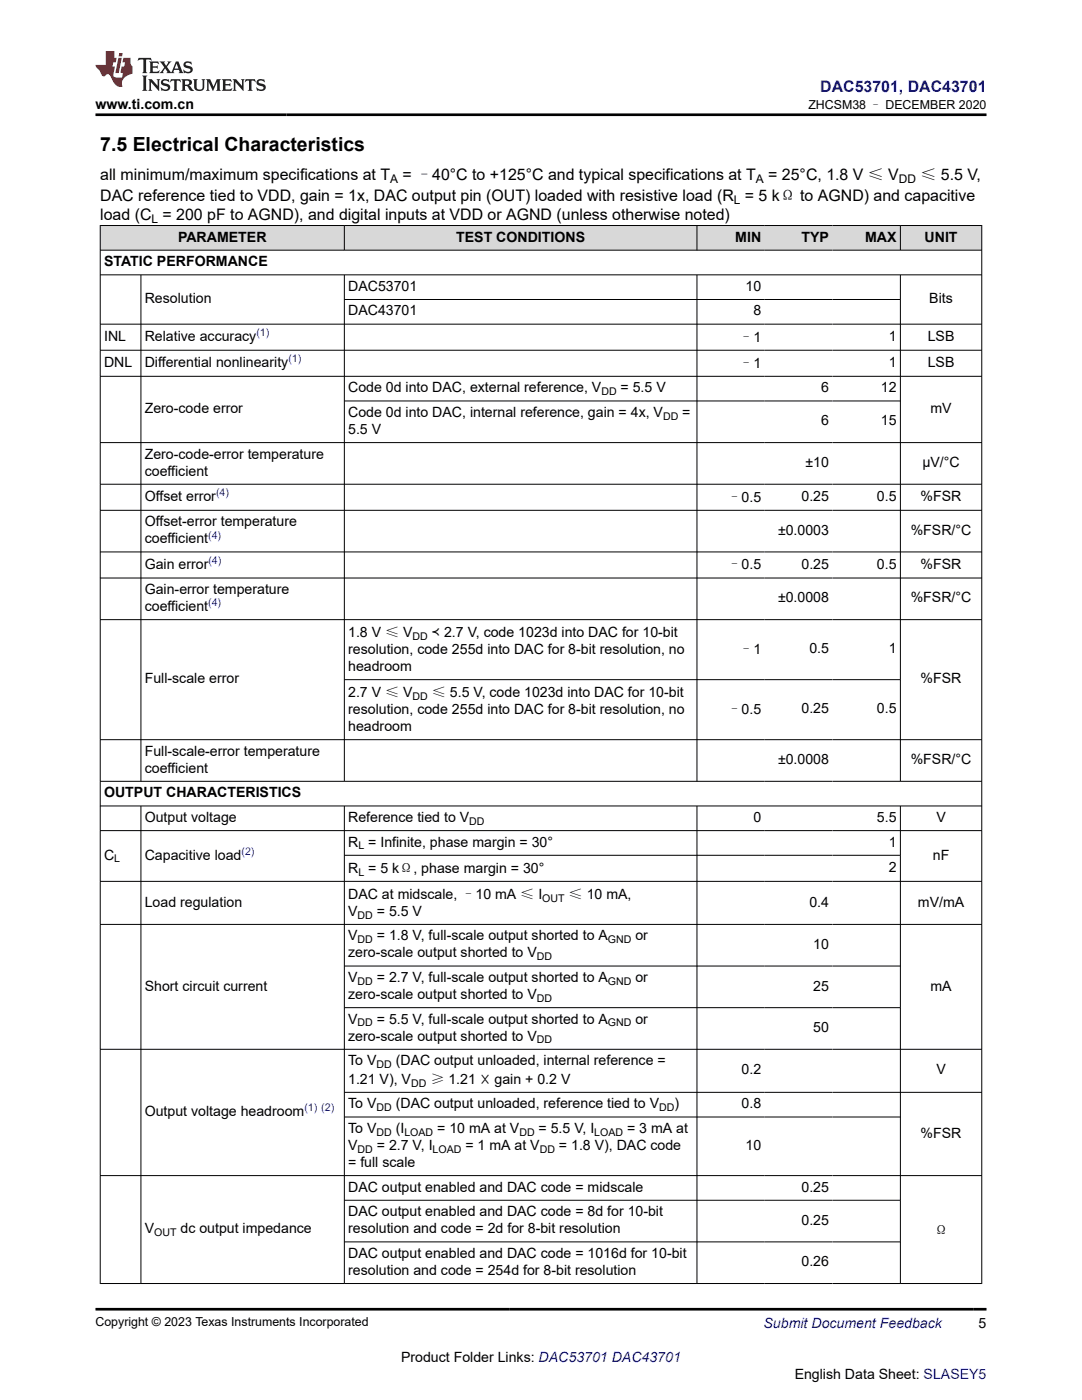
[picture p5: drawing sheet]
<svg xmlns="http://www.w3.org/2000/svg" width="216mm" height="279mm" viewBox="0 0 216 279" stroke-linecap="round" stroke-linejoin="round" font-family="sans-serif">
<defs><g id="words">
<text font-size="3.9" x="20" y="30.1">7.5 Electrical Characteristics</text>
<text font-size="3.2" fill="#00f" x="163.7" y="18.3">DAC53701, DAC43701</text>
<g font-size="3.2">
<text x="20" y="35.9">all minimum/maximum specifications at T</text>
<text x="80.3" y="35.9">= –40°C to +125°C and typical specifications at T</text>
<text x="153.3" y="35.9">= 25°C, 1.8 V ≤ V</text>
<text x="183.7" y="35.9">≤ 5.5 V,</text>
<text x="20" y="40.1">DAC reference tied to VDD, gain = 1x, DAC output pin (OUT) loaded with resistive load (R = 5 kΩ to AGND) and capacitive</text>
<text x="20" y="43.9">load (C = 200 pF to AGND), and digital inputs at VDD or AGND (unless otherwise noted)</text>
</g>
<g font-size="2.8">
<text x="19" y="21.7">www.ti.com.cn</text>
<text x="20.8" y="53.1">STATIC PERFORMANCE</text>
<text x="35.5" y="48.2">PARAMETER</text>
<text x="91" y="48.2">TEST CONDITIONS</text>
<text x="146.7" y="48.2">MIN</text>
<text x="159.9" y="48.2">TYP</text>
<text x="172.6" y="48.2">MAX</text>
<text x="184.5" y="48.2">UNIT</text>
<text x="69.5" y="58">DAC53701</text>
<text x="148.8" y="58">10</text>
<text x="28.9" y="60.5">Resolution</text>
<text x="69.5" y="63">DAC43701</text>
<text x="150.3" y="63">8</text>
<text x="185.4" y="60.5">Bits</text>
<text x="20.8" y="68">INL</text>
<text x="28.9" y="68">Relative accuracy</text>
<text x="147.5" y="68.2">–1</text>
<text x="177.3" y="68">1</text>
<text x="185.1" y="68">LSB</text>
<text x="20.8" y="73.2">DNL</text>
<text x="28.9" y="73.2">Differential nonlinearity</text>
<text x="147.5" y="73.4">–1</text>
<text x="177.3" y="73.2">1</text>
<text x="185.1" y="73.2">LSB</text>
<text x="28.9" y="82.4">Zero-code error</text>
<text x="69.5" y="78.3">Code 0d into DAC, external reference, V</text>
<text x="69.5" y="83.2">Code 0d into DAC, internal reference, gain = 4x, V</text>
<text x="123.8" y="78.3">= 5.5 V</text>
<text x="136.1" y="83.2">=</text>
<text x="163.9" y="78.3">6</text>
<text x="175.8" y="78.3">12</text>
<text x="185.7" y="82.4">mV</text>
<text x="69.5" y="86.6">5.5 V</text>
<text x="163.9" y="84.9">6</text>
<text x="175.8" y="84.9">15</text>
<text x="28.9" y="91.5">Zero-code-error temperature</text>
<text x="28.9" y="94.9">coefficient</text>
<text x="160.7" y="93.2">±10</text>
<text x="184.1" y="93.2">µV/°C</text>
<text x="28.9" y="100">Offset error</text>
<text x="145.1" y="100.1">–0.5</text>
<text x="159.9" y="100">0.25</text>
<text x="175" y="100">0.5</text>
<text x="183.7" y="100">%FSR</text>
<text x="28.9" y="105">Offset-error temperature</text>
<text x="155.2" y="106.7">±0.0003</text>
<text x="181.7" y="106.7">%FSR/°C</text>
<text x="28.9" y="108.4">coefficient</text>
<text x="28.9" y="113.5">Gain error</text>
<text x="145.1" y="113.6">–0.5</text>
<text x="159.9" y="113.5">0.25</text>
<text x="175" y="113.5">0.5</text>
<text x="183.7" y="113.5">%FSR</text>
<text x="28.9" y="118.5">Gain-error temperature</text>
<text x="28.9" y="121.9">coefficient</text>
<text x="155.2" y="120.2">±0.0008</text>
<text x="181.7" y="120.2">%FSR/°C</text>
<text x="69.5" y="127.1">1.8 V ≤ V</text>
<text x="69.5" y="130.5">resolution, code 255d into DAC for 8-bit resolution, no</text>
<text x="86.2" y="127.1">≺ 2.7 V, code 1023d into DAC for 10-bit</text>
<text x="147.5" y="130.5">–1</text>
<text x="161.5" y="130.4">0.5</text>
<text x="177.3" y="130.4">1</text>
<text x="28.9" y="136.4">Full-scale error</text>
<text x="69.5" y="133.9">headroom</text>
<text x="183.7" y="136.4">%FSR</text>
<text x="69.5" y="139.1">2.7 V ≤ V</text>
<text x="69.5" y="142.5">resolution, code 255d into DAC for 8-bit resolution, no</text>
<text x="86.2" y="139.1">≤ 5.5 V, code 1023d into DAC for 10-bit</text>
<text x="145.1" y="142.5">–0.5</text>
<text x="159.9" y="142.4">0.25</text>
<text x="175" y="142.4">0.5</text>
<text x="69.5" y="145.9">headroom</text>
<text x="28.9" y="150.8">Full-scale-error temperature</text>
<text x="28.9" y="154.2">coefficient</text>
<text x="155.2" y="152.5">±0.0008</text>
<text x="181.7" y="152.5">%FSR/°C</text>
<text x="20.8" y="159.1">OUTPUT CHARACTERISTICS</text>
<text x="28.9" y="164">Output voltage</text>
<text x="69.5" y="164">Reference tied to V</text>
<text x="150.3" y="164">0</text>
<text x="175" y="164">5.5</text>
<text x="186.8" y="164">V</text>
<text x="20.8" y="171.6">C</text>
<text x="28.9" y="171.6">Capacitive load</text>
<text x="69.5" y="169">R = Infinite, phase margin = 30°</text>
<text x="177.3" y="169">1</text>
<text x="186.1" y="171.6">nF</text>
<text x="69.5" y="174.2">R = 5 kΩ, phase margin = 30°</text>
<text x="69.5" y="179.4">DAC at midscale, –10 mA ≤ I</text>
<text x="113.5" y="179.4">≤ 10 mA,</text>
<text x="177.3" y="174">2</text>
<text x="28.9" y="180.9">Load regulation</text>
<text x="69.5" y="182.8">V</text>
<text x="75.2" y="182.8">= 5.5 V</text>
<text x="161.5" y="180.9">0.4</text>
<text x="183.2" y="180.9">mV/mA</text>
<text x="69.5" y="187.7">V</text>
<text x="69.5" y="191.1">zero-scale output shorted to V</text>
<text x="75.2" y="187.7">= 1.8 V, full-scale output shorted to A</text>
<text x="126.8" y="187.7">or</text>
<text x="162.3" y="189.4">10</text>
<text x="28.9" y="197.7">Short circuit current</text>
<text x="69.5" y="196">V</text>
<text x="75.2" y="196">= 2.7 V, full-scale output shorted to A</text>
<text x="126.8" y="196">or</text>
<text x="162.3" y="197.7">25</text>
<text x="185.7" y="197.7">mA</text>
<text x="69.5" y="199.4">zero-scale output shorted to V</text>
<text x="69.5" y="204.3">V</text>
<text x="69.5" y="207.7">zero-scale output shorted to V</text>
<text x="75.2" y="204.3">= 5.5 V, full-scale output shorted to A</text>
<text x="126.8" y="204.3">or</text>
<text x="162.3" y="206">50</text>
<text x="69.5" y="212.6">To V</text>
<text x="79" y="212.6">(DAC output unloaded, internal reference =</text>
<text x="148" y="214.4">0.2</text>
<text x="186.8" y="214.4">V</text>
<text x="69.5" y="216.3">1.21 V), V</text>
<text x="69.5" y="221.2">To V</text>
<text x="79" y="221.2">(DAC output unloaded, reference tied to V</text>
<text x="85.9" y="216.3">≥ 1.21 ☓ gain + 0.2 V</text>
<text x="134.6" y="221.2">)</text>
<text x="148" y="221.2">0.8</text>
<text x="28.9" y="222.7">Output voltage headroom</text>
<text x="69.5" y="226.1">To V</text>
<text x="79" y="226.1">(I</text>
<text x="87.2" y="226.1">= 10 mA at V</text>
<text x="107.5" y="226.1">= 5.5 V, I</text>
<text x="125.1" y="226.1">= 3 mA at</text>
<text x="183.7" y="227">%FSR</text>
<text x="69.5" y="229.5">V</text>
<text x="69.5" y="232.9">= full scale</text>
<text x="75.2" y="229.5">= 2.7 V, I</text>
<text x="92.9" y="229.5">= 1 mA at V</text>
<text x="111.5" y="229.5">= 1.8 V), DAC code</text>
<text x="148.8" y="229.5">10</text>
<text x="69.5" y="237.8">DAC output enabled and DAC code = midscale</text>
<text x="159.9" y="237.8">0.25</text>
<text x="69.5" y="242.7">DAC output enabled and DAC code = 8d for 10-bit</text>
<text x="159.9" y="244.4">0.25</text>
<text x="28.9" y="246.1">V</text>
<text x="36" y="246.1">dc output impedance</text>
<text x="69.5" y="246.1">resolution and code = 2d for 8-bit resolution</text>
<text x="69.5" y="251">DAC output enabled and DAC code = 1016d for 10-bit</text>
<text x="186.4" y="246.4">Ω</text>
<text x="69.5" y="254.4">resolution and code = 254d for 8-bit resolution</text>
<text x="159.9" y="252.7">0.26</text>
<text x="195.3" y="265">5</text>
<text x="80" y="271.9">Product Folder Links: DAC53701 DAC43701</text>
<text x="158.6" y="275.3">English Data Sheet: SLASEY5</text>
</g>
<text font-size="2.8" fill="#00f" x="152.4" y="265">Submit Document Feedback</text>
<g font-size="2.5">
<text x="161.3" y="21.8">ZHCSM38 – DECEMBER 2020</text>
<text x="19" y="264.7">Copyright © 2023 Texas Instruments Incorporated</text>
</g>
<g font-size="2.4">
<text x="77.9" y="36.6">A</text>
<text x="146.4" y="40.7">L</text>
<text x="150.8" y="36.6">A</text>
<text x="179.4" y="36.6">DD</text>
<text x="30.2" y="44.5">L</text>
</g>
<g font-size="2.1" fill="#00f">
<text x="51.2" y="67.1">(1)</text>
<text x="57.5" y="72.3">(1)</text>
<text x="43.1" y="99">(4)</text>
<text x="41.5" y="107.5">(4)</text>
<text x="41.6" y="112.5">(4)</text>
<text x="41.5" y="121">(4)</text>
<text x="48.2" y="170.6">(2)</text>
<text x="60.7" y="221.8">(1) (2)</text>
</g>
<g font-size="2.1">
<text x="120" y="78.9">DD</text>
<text x="132.3" y="83.8">DD</text>
<text x="82.3" y="127.7">DD</text>
<text x="82.3" y="139.7">DD</text>
<text x="93.6" y="164.6">DD</text>
<text x="22.8" y="172.1">L</text>
<text x="71.5" y="169.5">L</text>
<text x="71.5" y="174.7">L</text>
<text x="108.2" y="179.9">OUT</text>
<text x="71.4" y="183.3">DD</text>
<text x="71.4" y="188.2">DD</text>
<text x="107.1" y="191.6">DD</text>
<text x="121.3" y="188.2">GND</text>
<text x="71.4" y="196.6">DD</text>
<text x="121.3" y="196.6">GND</text>
<text x="107.1" y="199.9">DD</text>
<text x="71.4" y="204.9">DD</text>
<text x="107.1" y="208.2">DD</text>
<text x="121.3" y="204.9">GND</text>
<text x="75.1" y="213.2">DD</text>
<text x="75.1" y="221.8">DD</text>
<text x="82" y="216.8">DD</text>
<text x="131.5" y="221.8">DD</text>
<text x="75.1" y="226.7">DD</text>
<text x="80.7" y="226.7">LOAD</text>
<text x="103.6" y="226.7">DD</text>
<text x="118.6" y="226.7">LOAD</text>
<text x="71.4" y="230.1">DD</text>
<text x="86.3" y="230.1">LOAD</text>
<text x="107.7" y="230.1">DD</text>
<text x="30.8" y="246.7">OUT</text>
</g>
</g></defs>
<g fill="#d8d8d8">
<path d="M20 45h175.9v4.9h-175.9z" fill-rule="evenodd"/>
<path d="M20.1 45.1h48.5v4.8h-48.5z" fill-rule="evenodd"/>
<path d="M68.8 45.1h70.2v4.8h-70.2z" fill-rule="evenodd"/>
<path d="M139.1 45.1h13.5v4.8h-13.5z" fill-rule="evenodd"/>
<path d="M152.6 45.1h13.5v4.8h-13.5z" fill-rule="evenodd"/>
<path d="M166.1 45.1h13.5v4.8h-13.5z" fill-rule="evenodd"/>
<path d="M179.7 45.1h16.1v4.8h-16.1z" fill-rule="evenodd"/>
</g>
<g fill="none" stroke="#000" stroke-width=".2">
<path d="M19.9 45h176.1M19.9 49.9h176.1M19.9 54.9h176.1M20 44.9v211.3M28.1 54.9v101.1M68.7 44.9v5.1M68.7 54.9v101.1M68.7 59.8h111M139.1 44.9v5.1M139.1 54.9v101.1M179.7 44.9v5.1M179.7 54.9v101.1"/>
<path d="M195.9 44.9v211.3M19.9 64.7h176.1M19.9 69.9h176.1M19.9 75.1h176.1M19.9 88.3h176.1M19.9 96.6h176.1M68.7 80h111M19.9 101.8h176.1M19.9 110.2h176.1M19.9 115.4h176.1M19.9 123.7h176.1M68.7 135.6h111"/>
<path d="M19.9 147.6h176.1M19.9 155.9h176.1M19.9 160.8h176.1M19.9 165.8h176.1M19.9 175.9h176.1M28.1 160.8v95.4M68.7 160.8v95.4M68.7 170.7h111M139.1 160.8v95.4M179.7 160.8v95.4M19.9 184.5h176.1M68.7 192.8h111"/>
<path d="M19.9 209.4h176.1M68.7 201.1h111M68.7 218h127.3M68.7 222.9h111M68.7 239.5h111M196 234.6h-176.1M19.9 256.2h176.1M68.7 247.8h111"/>
</g>
<path d="M27.7 11.6l-.2 .5 .5-.2h.6v.1v2.2l-.2 .4h1l-.2-.4v-2.2v-.1h.5l.5 .2-.1-.5zM29.8 12.3l.2 .4v1.5l-.2 .4h1.9l.1-.6a1.08 1.08 0 0 1-1.3 .2v-.7h.6l.4 .2v-.7l-.4 .2h-.6v-.5l.2-.2a1 1 0 0 1 1 .3l-.1-.5zM31.8 12.3l1 1.1-1 1.2h.9l-.2-.2 .4-.8 .5 .8-.2 .2h1.6l-.2-.2 .1-.5h1l.1 .5-.1 .2h.9l-.2-.3-.8-2h-.5l-1 2.2-.8-1.1 .9-1.1h-.8l.2 .2-.5 .6-.3-.6 .1-.2zM35.2 12.7l.4 1h-.8zM36.8 12.4a.65 .65 0 0 0-.2 .7 .65 .65 0 0 0 .6 .5l.7 .1 .1 .3a.79 .79 0 0 1-.7 .4 .79 .79 0 0 1-.7-.5l.1 .7 .2-.1a.93 .93 0 0 0 1.1 .1 .93 .93 0 0 0 .4-1 1.46 1.46 0 0 0-1.2-.6l-.1-.3a1.09 1.09 0 0 1 1.2 .2l-.2-.6-.1 .1-.6-.2zM28.4 15.1l.2 .4v2.2l-.2 .4h1l-.2-.4v-2.2l.2-.4zM29.6 15.8l.2 .4v1.5l-.2 .4h.8l-.3-.4v-1.3l1.7 1.8v-2l.2-.4h-.8l.2 .2 .1 1.1-1.2-1.3zM32.3 15.9a.65 .65 0 0 0-.2 .8 .65 .65 0 0 0 .7 .4l.6 .2 .1 .2a.79 .79 0 0 1-.7 .4 .79 .79 0 0 1-.7-.5l.1 .7 .2-.1a.93 .93 0 0 0 1.1 .1 .93 .93 0 0 0 .4-.9 1.46 1.46 0 0 0-1.2-.6l-.1-.4a1.09 1.09 0 0 1 1.2 .2l-.2-.6-.1 .1-.6-.1zM34.1 15.8l-.1 .6a.63 .63 0 0 1 .7-.3l.1 1.6-.3 .4h1l-.2-.4v-1.6a.66 .66 0 0 1 .8 .3l-.1-.6zM36.2 15.8l.2 .4v1.5l-.2 .4h.9l-.2-.2v-.7h.5l.1 .2a.79 .79 0 0 0 1.2 .6l-1-.9a.61 .61 0 0 0 .6-.6 .61 .61 0 0 0-.5-.7zM36.9 16.1h.2a.47 .47 0 0 1 .5 .1 .47 .47 0 0 1 .1 .5l-.2 .1-.6 .1zM38.5 15.8l.2 .2a2.27 2.27 0 0 0 .4 2 1.04 1.04 0 0 0 1.7-.7v-1.3l.2-.2h-.8l.2 .4v1.1a.6 .6 0 0 1-.6 .6 .6 .6 0 0 1-.6-.6v-1.1l.3-.4zM41.1 15.8l.2 .4v1.5l-.2 .4h.7l-.2-.4v-1.4l.9 1.9 .8-1.9v1.4l-.2 .4h1l-.3-.4v-1.5l.3-.4h-.8l-.7 1.5-.7-1.5zM44.3 15.8l.2 .4v1.5l-.2 .4h1.9l.1-.6a1.09 1.09 0 0 1-1.3 .2v-.7h.6l.4 .2v-.6l-.4 .2h-.6v-.6l.2-.1a1.01 1.01 0 0 1 1 .3l-.1-.6zM46.4 15.8l.3 .4v1.5l-.3 .4h.8l-.2-.4v-1.3l1.6 1.8v-2l.2-.4h-.7l.2 .2v1.1l-1.2-1.3zM49 15.8l-.1 .6a.63 .63 0 0 1 .8-.3v1.6l-.3 .4h1l-.2-.4v-1.6a.66 .66 0 0 1 .8 .3l-.1-.6zM51.4 15.9a.65 .65 0 0 0-.2 .8 .65 .65 0 0 0 .6 .4l.6 .2 .2 .2a.79 .79 0 0 1-.8 .4 .79 .79 0 0 1-.6-.5l.1 .7 .2-.1a.93 .93 0 0 0 1 .1 .93 .93 0 0 0 .5-.9 1.46 1.46 0 0 0-1.3-.6l-.1-.4a1.09 1.09 0 0 1 1.3 .2l-.2-.6-.2 .1-.5-.1z" fill="#231f20"/>
<path d="M21.1 10.2v2.8h-2.1l.1 .3 .9 1a.95 .95 0 0 0 .9 .9 .59 .59 0 0 1 .6-.4 .59 .59 0 0 1 .5 .4l.4 .7a1.59 1.59 0 0 0 2.1 1.4 1.61 1.61 0 0 1 1-2.3l1-.3-.1-1.5a1.59 1.59 0 0 1-.4-1.7h-1.4l-.2 .9h.5l-.1 .9h-.5l-.2 1v.2l.4 .1-.2 .9h-.6a.73 .73 0 0 1-1.1-.7l.3-1.5h-.5l.2-.9h.5l.2-.9h-.5v-1.3zM23.6 11.5l-.6 3.1h.7l.6-3.1zM23.8 10.6l-.1 .6h.7l.1-.6z" fill="#ed1c24"/>
<path d="M19 22.9h177.8M19 261.3h177.8" fill="none" stroke="#000" stroke-width=".53"/>
<use href="#words"/>
</svg>
